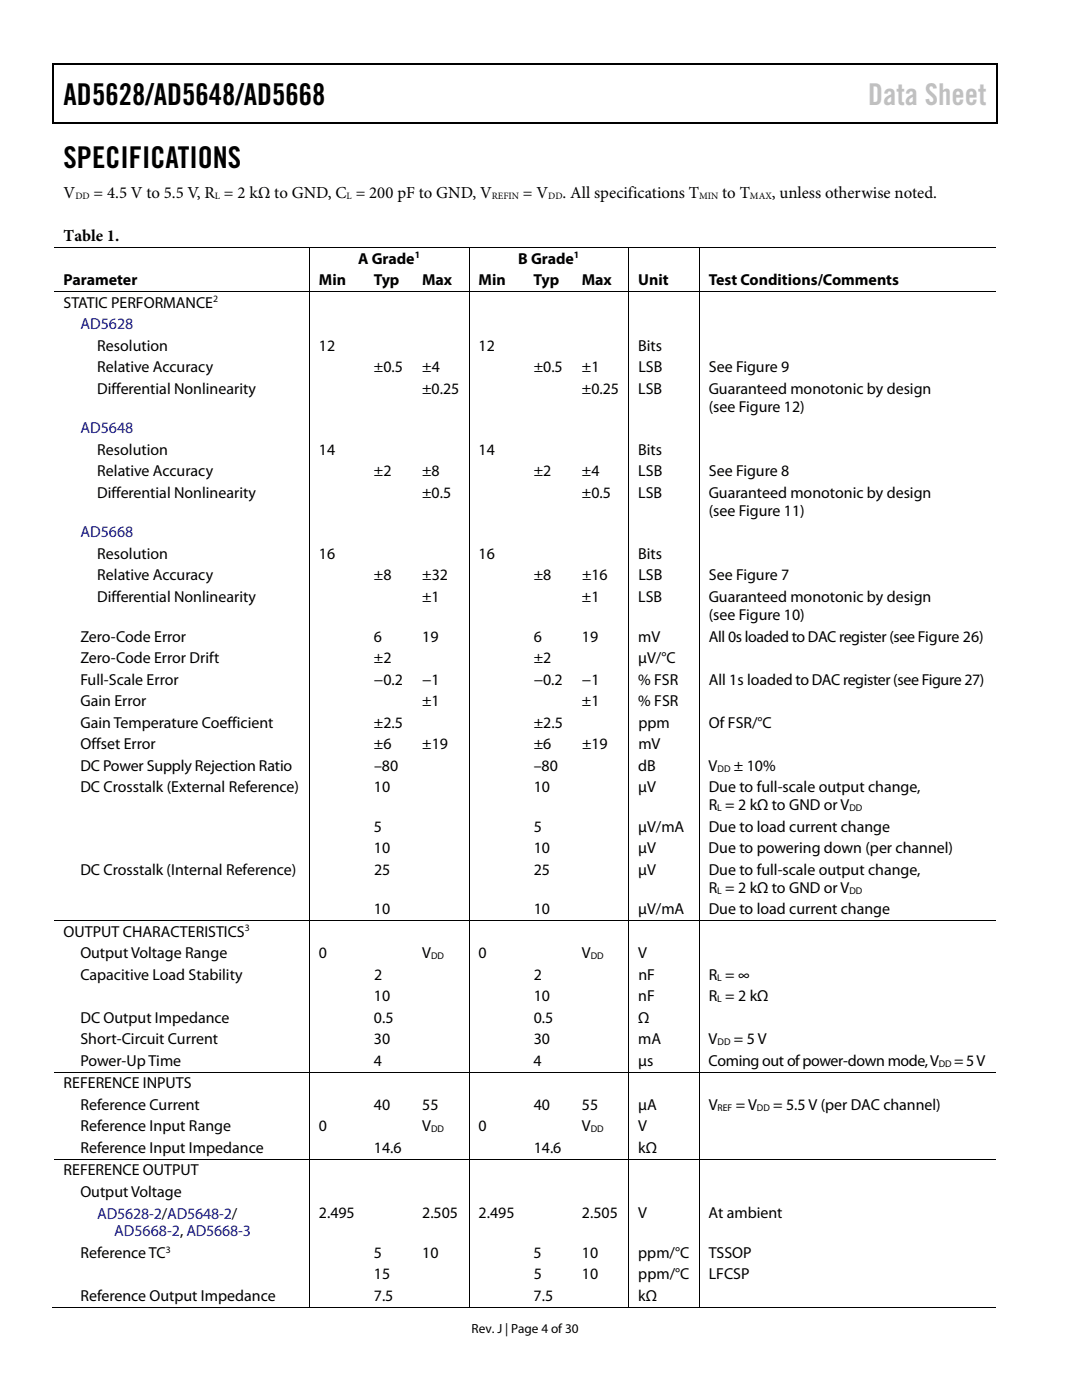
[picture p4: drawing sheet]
<svg xmlns="http://www.w3.org/2000/svg" width="216mm" height="279mm" viewBox="0 0 216 279" stroke-linecap="round" stroke-linejoin="round" font-family="sans-serif">
<defs><g id="words">
<g font-size="6">
<text x="12.7" y="21">AD5628/AD5648/AD5668</text>
<text x="12.7" y="33.6">SPECIFICATIONS</text>
</g>
<text font-size="6" fill="#c0c0c0" x="173.2" y="21">Data Sheet</text>
<g font-size="3.3">
<text x="12.7" y="39.5">V</text>
<text x="18.7" y="39.5">= 4.5 V to 5.5 V, R = 2 kΩ to GND, C = 200 pF to GND, V</text>
<text x="104.4" y="39.5">= V</text>
<text x="112.3" y="39.5">. All specifications T</text>
<text x="144.1" y="39.5">to T</text>
<text x="154" y="39.5">, unless otherwise noted.</text>
<text x="12.7" y="48">Table 1.</text>
</g>
<g font-size="3.2">
<text x="71.5" y="52.6">A Grade</text>
<text x="103.4" y="52.6">B Grade</text>
<text x="12.7" y="57">Parameter</text>
<text x="63.6" y="57">Min</text>
<text x="74.6" y="57">Typ</text>
<text x="84.2" y="57">Max</text>
<text x="95.5" y="57">Min</text>
<text x="106.5" y="57">Typ</text>
<text x="116.1" y="57">Max</text>
<text x="127.3" y="57">Unit</text>
<text x="141.4" y="57">Test Conditions/Comments</text>
<text x="12.7" y="61.4">STATIC PERFORMANCE</text>
<text x="19.4" y="70">Resolution</text>
<text x="63.6" y="70">12</text>
<text x="95.5" y="70">12</text>
<text x="127.4" y="70">Bits</text>
<text x="19.4" y="74.3">Relative Accuracy</text>
<text x="74.6" y="74.3">±0.5</text>
<text x="84.2" y="74.3">±4</text>
<text x="106.5" y="74.3">±0.5</text>
<text x="116.1" y="74.3">±1</text>
<text x="127.4" y="74.3">LSB</text>
<text x="141.4" y="74.3">See Figure 9</text>
<text x="19.4" y="78.6">Differential Nonlinearity</text>
<text x="84.2" y="78.6">±0.25</text>
<text x="116.1" y="78.6">±0.25</text>
<text x="127.4" y="78.6">LSB</text>
<text x="141.4" y="78.6">Guaranteed monotonic by design</text>
<text x="141.4" y="82.2">(see Figure 12)</text>
<text x="19.4" y="90.8">Resolution</text>
<text x="19.4" y="95.1">Relative Accuracy</text>
<text x="63.6" y="90.8">14</text>
<text x="74.6" y="95.1">±2</text>
<text x="84.2" y="95.1">±8</text>
<text x="95.5" y="90.8">14</text>
<text x="106.5" y="95.1">±2</text>
<text x="116.1" y="95.1">±4</text>
<text x="127.4" y="90.8">Bits</text>
<text x="127.4" y="95.1">LSB</text>
<text x="141.4" y="95.1">See Figure 8</text>
<text x="19.4" y="99.4">Differential Nonlinearity</text>
<text x="84.2" y="99.4">±0.5</text>
<text x="116.1" y="99.4">±0.5</text>
<text x="127.4" y="99.4">LSB</text>
<text x="141.4" y="99.4">Guaranteed monotonic by design</text>
<text x="141.4" y="103">(see Figure 11)</text>
<text x="19.4" y="111.5">Resolution</text>
<text x="63.6" y="111.5">16</text>
<text x="95.5" y="111.5">16</text>
<text x="127.4" y="111.5">Bits</text>
<text x="19.4" y="115.8">Relative Accuracy</text>
<text x="74.6" y="115.8">±8</text>
<text x="84.2" y="115.8">±32</text>
<text x="106.5" y="115.8">±8</text>
<text x="116.1" y="115.8">±16</text>
<text x="127.4" y="115.8">LSB</text>
<text x="141.4" y="115.8">See Figure 7</text>
<text x="19.4" y="120.1">Differential Nonlinearity</text>
<text x="84.2" y="120.1">±1</text>
<text x="116.1" y="120.1">±1</text>
<text x="127.4" y="120.1">LSB</text>
<text x="141.4" y="120.2">Guaranteed monotonic by design</text>
<text x="141.4" y="123.8">(see Figure 10)</text>
<text x="16" y="128">Zero-Code Error</text>
<text x="74.6" y="128">6</text>
<text x="84.2" y="128">19</text>
<text x="106.5" y="128">6</text>
<text x="116.1" y="128">19</text>
<text x="127.4" y="128">mV</text>
<text x="141.4" y="128">All 0s loaded to DAC register (see Figure 26)</text>
<text x="16" y="132.3">Zero-Code Error Drift</text>
<text x="16" y="136.6">Full-Scale Error</text>
<text x="74.6" y="132.3">±2</text>
<text x="74.6" y="136.6">−0.2</text>
<text x="84.2" y="136.6">−1</text>
<text x="106.5" y="132.3">±2</text>
<text x="106.5" y="136.6">−0.2</text>
<text x="116.1" y="136.6">−1</text>
<text x="127.4" y="136.6">% FSR</text>
<text x="127.4" y="132.3">μV/°C</text>
<text x="141.4" y="136.6">All 1s loaded to DAC register (see Figure 27)</text>
<text x="16" y="140.9">Gain Error</text>
<text x="84.2" y="140.9">±1</text>
<text x="116.1" y="140.9">±1</text>
<text x="127.4" y="140.9">% FSR</text>
<text x="16" y="145.2">Gain Temperature Coefficient</text>
<text x="16" y="149.5">Offset Error</text>
<text x="74.6" y="149.5">±6</text>
<text x="74.6" y="145.2">±2.5</text>
<text x="84.3" y="149.5">±19</text>
<text x="106.5" y="149.5">±6</text>
<text x="106.5" y="145.2">±2.5</text>
<text x="116.1" y="149.5">±19</text>
<text x="127.4" y="149.5">mV</text>
<text x="127.4" y="145.2">ppm</text>
<text x="141.4" y="145.2">Of FSR/°C</text>
<text x="16" y="153.8">DC Power Supply Rejection Ratio</text>
<text x="74.6" y="153.8">–80</text>
<text x="106.5" y="153.8">–80</text>
<text x="127.4" y="153.8">dB</text>
<text x="141.4" y="153.8">V</text>
<text x="146.5" y="153.8">± 10%</text>
<text x="16" y="158.1">DC Crosstalk (External Reference)</text>
<text x="74.6" y="158.1">10</text>
<text x="106.5" y="158.1">10</text>
<text x="127.4" y="158.1">μV</text>
<text x="141.4" y="158.1">Due to full-scale output change,</text>
<text x="141.4" y="161.7">R = 2 kΩ to GND or V</text>
<text x="74.6" y="166">5</text>
<text x="106.5" y="166">5</text>
<text x="127.4" y="166">μV/mA</text>
<text x="141.4" y="166">Due to load current change</text>
<text x="74.6" y="170.3">10</text>
<text x="106.5" y="170.3">10</text>
<text x="127.4" y="170.3">μV</text>
<text x="141.4" y="170.3">Due to powering down (per channel)</text>
<text x="16" y="174.6">DC Crosstalk (Internal Reference)</text>
<text x="74.6" y="174.6">25</text>
<text x="106.5" y="174.6">25</text>
<text x="127.4" y="174.6">μV</text>
<text x="141.4" y="174.6">Due to full-scale output change,</text>
<text x="141.4" y="178.2">R = 2 kΩ to GND or V</text>
<text x="74.6" y="182.5">10</text>
<text x="106.5" y="182.5">10</text>
<text x="127.4" y="182.5">μV/mA</text>
<text x="141.4" y="182.5">Due to load current change</text>
<text x="12.7" y="186.9">OUTPUT CHARACTERISTICS</text>
<text x="16" y="191.2">Output Voltage Range</text>
<text x="63.6" y="191.2">0</text>
<text x="84.2" y="191.2">V</text>
<text x="95.5" y="191.2">0</text>
<text x="116.1" y="191.2">V</text>
<text x="127.4" y="191.2">V</text>
<text x="16" y="195.5">Capacitive Load Stability</text>
<text x="74.6" y="195.5">2</text>
<text x="106.5" y="195.5">2</text>
<text x="127.4" y="195.5">nF</text>
<text x="141.4" y="195.5">R = ∞</text>
<text x="74.6" y="199.8">10</text>
<text x="106.5" y="199.8">10</text>
<text x="127.4" y="199.8">nF</text>
<text x="141.4" y="199.8">R = 2 kΩ</text>
<text x="16" y="204.1">DC Output Impedance</text>
<text x="16" y="208.4">Short-Circuit Current</text>
<text x="74.6" y="204.1">0.5</text>
<text x="74.6" y="208.4">30</text>
<text x="106.5" y="208.4">30</text>
<text x="106.5" y="204.1">0.5</text>
<text x="127.4" y="208.4">mA</text>
<text x="127.4" y="204.1">Ω</text>
<text x="141.4" y="208.4">V</text>
<text x="146.5" y="208.4">= 5 V</text>
<text x="16" y="212.7">Power-Up Time</text>
<text x="74.6" y="212.7">4</text>
<text x="106.5" y="212.7">4</text>
<text x="127.4" y="212.7">μs</text>
<text x="141.4" y="212.7">Coming out of power-down mode, V</text>
<text x="190.4" y="212.7">= 5 V</text>
<text x="12.7" y="217.2">REFERENCE INPUTS</text>
<text x="16" y="221.5">Reference Current</text>
<text x="74.6" y="221.5">40</text>
<text x="84.2" y="221.5">55</text>
<text x="106.5" y="221.5">40</text>
<text x="116.1" y="221.5">55</text>
<text x="127.4" y="221.5">μA</text>
<text x="141.4" y="221.5">V</text>
<text x="146.8" y="221.5">= V</text>
<text x="154.3" y="221.5">= 5.5 V (per DAC channel)</text>
<text x="16" y="225.8">Reference Input Range</text>
<text x="63.6" y="225.8">0</text>
<text x="84.2" y="225.8">V</text>
<text x="95.5" y="225.8">0</text>
<text x="116.1" y="225.8">V</text>
<text x="127.4" y="225.8">V</text>
<text x="16" y="230.1">Reference Input Impedance</text>
<text x="74.6" y="230.1">14.6</text>
<text x="106.5" y="230.1">14.6</text>
<text x="127.4" y="230.1">kΩ</text>
<text x="12.7" y="234.6">REFERENCE OUTPUT</text>
<text x="16" y="238.9">Output Voltage</text>
<text x="63.6" y="243.2">2.495</text>
<text x="84.2" y="243.2">2.505</text>
<text x="95.5" y="243.2">2.495</text>
<text x="116.1" y="243.2">2.505</text>
<text x="127.4" y="243.2">V</text>
<text x="141.4" y="243.2">At ambient</text>
<text x="16" y="251">Reference TC</text>
<text x="74.6" y="251">5</text>
<text x="84.2" y="251">10</text>
<text x="106.5" y="251">5</text>
<text x="116.1" y="251">10</text>
<text x="127.4" y="251">ppm/°C</text>
<text x="141.4" y="251">TSSOP</text>
<text x="74.6" y="255.3">15</text>
<text x="106.5" y="255.3">5</text>
<text x="116.1" y="255.3">10</text>
<text x="127.4" y="255.3">ppm/°C</text>
<text x="141.4" y="255.3">LFCSP</text>
<text x="16" y="259.6">Reference Output Impedance</text>
<text x="74.6" y="259.6">7.5</text>
<text x="106.5" y="259.6">7.5</text>
<text x="127.3" y="259.6">kΩ</text>
</g>
<g font-size="3.2" fill="#00f">
<text x="16" y="65.7">AD5628</text>
<text x="16" y="86.5">AD5648</text>
<text x="16" y="107.3">AD5668</text>
<text x="19.4" y="243.2">AD5628-2/AD5648-2/</text>
<text x="22.8" y="246.8">AD5668-2, AD5668-3</text>
</g>
<text font-size="2.6" x="94.1" y="266">Rev. J | Page 4 of 30</text>
<g font-size="1.9">
<text x="15" y="39.7">DD</text>
<text x="42.9" y="39.7">L</text>
<text x="69.2" y="39.7">L</text>
<text x="98.1" y="39.7">REFIN</text>
<text x="109.4" y="39.7">DD</text>
<text x="139.5" y="39.7">MIN</text>
<text x="149.6" y="39.7">MAX</text>
<text x="82.8" y="51.5">1</text>
<text x="114.5" y="51.5">1</text>
<text x="42.5" y="60.3">2</text>
<text x="143.2" y="154">DD</text>
<text x="143.1" y="161.9">L</text>
<text x="169.5" y="161.9">DD</text>
<text x="143.1" y="178.4">L</text>
<text x="169.5" y="178.4">DD</text>
<text x="48.8" y="185.9">3</text>
<text x="86" y="191.4">DD</text>
<text x="117.9" y="191.4">DD</text>
<text x="143.1" y="195.7">L</text>
<text x="143.1" y="200">L</text>
<text x="143.2" y="208.6">DD</text>
<text x="187.3" y="212.9">DD</text>
<text x="143.2" y="221.7">REF</text>
<text x="151" y="221.7">DD</text>
<text x="86" y="226">DD</text>
<text x="117.9" y="226">DD</text>
<text x="33.1" y="250">3</text>
</g>
</g></defs>
<path d="M10.5 12.7h.3v1h-.3zM198.8 12.7h.2v1h-.2zM198.8 12.7h.2v.3h-.2zM198.8 24.4h.2v.3h-.2z" fill="#000"/>
<path d="M10.5 12.8h188.3M10.7 13.7v11M198.9 13.7v11M10.5 24.5h188.3" fill="none" stroke="#000" stroke-width=".25"/>
<g fill="none" stroke="#000" stroke-width=".2">
<path d="M10.8 49.3h188M10.8 58.2h188M61.7 49.4v8.7M61.7 58.3v125.4M93.6 49.4v8.7M93.6 58.3v125.4M125.5 49.4v8.7M125.5 58.3v125.4M139.5 49.4v8.7M139.5 58.3v125.4M61.7 183.8v30.1M93.6 183.8v30.1"/>
<path d="M125.5 183.8v30.1M139.5 183.8v30.1M198.8 183.7h-188M10.8 214h188M61.7 214.1v17.2M93.6 214.1v17.2M125.5 214.1v17.2M139.5 214.1v17.2M61.7 231.5v29.5M93.6 231.5v29.5M125.5 231.5v29.5M139.5 231.5v29.5"/>
<path d="M198.8 231.4h-188M10.5 260.9h51.1M61.8 260.9h31.7M93.7 260.9h31.7M125.6 260.9h13.8M139.6 260.9h59.2"/>
</g>
<use href="#words"/>
</svg>
